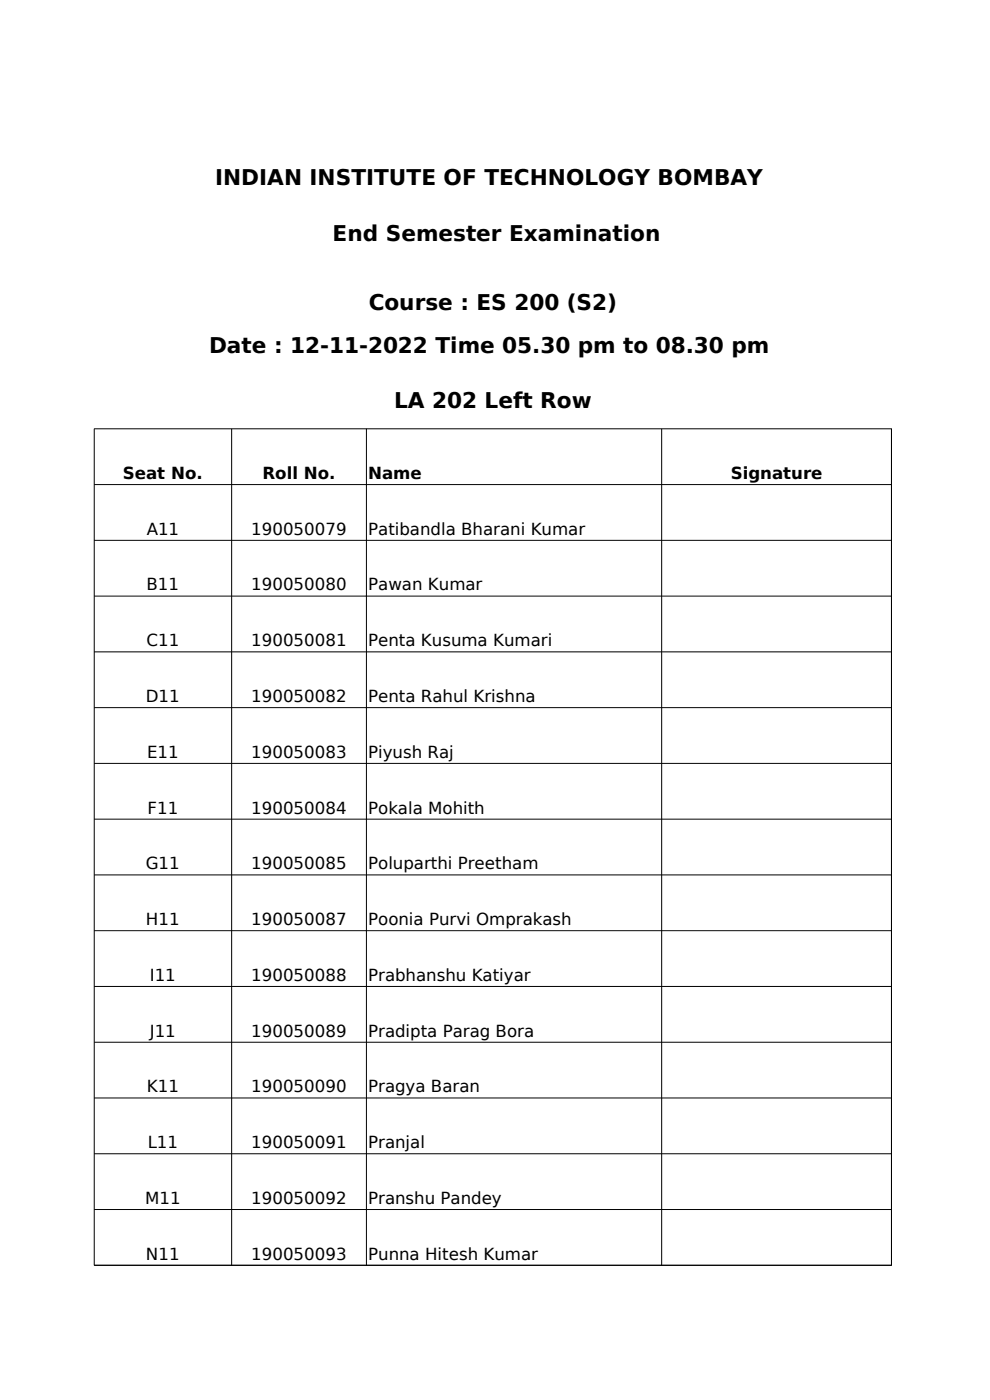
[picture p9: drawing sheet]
<svg xmlns="http://www.w3.org/2000/svg" width="210mm" height="297mm" viewBox="0 0 210 297" stroke-linecap="round" stroke-linejoin="round" font-family="sans-serif">
<defs><g id="words">
<g font-size="4.6">
<text x="45.7" y="39.3">INDIAN INSTITUTE OF TECHNOLOGY BOMBAY</text>
<text x="70.6" y="51.2">End Semester Examination</text>
<text x="78.2" y="65.9">Course : ES 200 (S2)</text>
<text x="44.3" y="74.8">Date : 12-11-2022 Time 05.30 pm to 08.30 pm</text>
<text x="83.6" y="86.6">LA 202 Left Row</text>
</g>
<g font-size="3.5">
<text x="26.1" y="101.6">Seat No.</text>
<text x="55.7" y="101.6">Roll No.</text>
<text x="78.1" y="101.6">Name</text>
<text x="155" y="101.6">Signature</text>
<text x="31.1" y="113.5">A11</text>
<text x="53.3" y="113.5">190050079</text>
<text x="78.1" y="113.5">Patibandla Bharani Kumar</text>
<text x="31.1" y="125.3">B11</text>
<text x="53.3" y="125.3">190050080</text>
<text x="78.1" y="125.3">Pawan Kumar</text>
<text x="31.1" y="137.1">C11</text>
<text x="53.3" y="137.1">190050081</text>
<text x="78.1" y="137.1">Penta Kusuma Kumari</text>
<text x="30.9" y="148.9">D11</text>
<text x="53.3" y="148.9">190050082</text>
<text x="78.1" y="148.9">Penta Rahul Krishna</text>
<text x="31.2" y="160.8">E11</text>
<text x="53.3" y="160.8">190050083</text>
<text x="78.1" y="160.8">Piyush Raj</text>
<text x="31.3" y="172.6">F11</text>
<text x="53.3" y="172.6">190050084</text>
<text x="78.1" y="172.6">Pokala Mohith</text>
<text x="30.9" y="184.4">G11</text>
<text x="53.3" y="184.4">190050085</text>
<text x="78.1" y="184.4">Poluparthi Preetham</text>
<text x="31" y="196.3">H11</text>
<text x="53.3" y="196.3">190050087</text>
<text x="78.1" y="196.3">Poonia Purvi Omprakash</text>
<text x="31.8" y="208.1">I11</text>
<text x="53.3" y="208.1">190050088</text>
<text x="78.1" y="208.1">Prabhanshu Katiyar</text>
<text x="31.8" y="219.9">J11</text>
<text x="53.3" y="219.9">190050089</text>
<text x="78.1" y="219.9">Pradipta Parag Bora</text>
<text x="31.1" y="231.7">K11</text>
<text x="53.3" y="231.7">190050090</text>
<text x="78.1" y="231.7">Pragya Baran</text>
<text x="31.3" y="243.6">L11</text>
<text x="53.3" y="243.6">190050091</text>
<text x="78.1" y="243.6">Pranjal</text>
<text x="30.8" y="255.4">M11</text>
<text x="53.3" y="255.4">190050092</text>
<text x="78.1" y="255.4">Pranshu Pandey</text>
<text x="31" y="267.2">N11</text>
<text x="53.3" y="267.2">190050093</text>
<text x="78.1" y="267.2">Punna Hitesh Kumar</text>
</g>
</g></defs>
<g fill="none" stroke="#000" stroke-width=".21">
<path d="M49.1 91v177.4M77.7 91v177.4M140.4 91v177.4M20 102.8h169.1M20 114.6h169.1M20 126.5h169.1M20 138.3h169.1M20 150.1h169.1M20 162h169.1M20 173.8h169.1M20 185.6h169.1M20 197.4h169.1"/>
<path d="M20 209.3h169.1M20 221.1h169.1M20 232.9h169.1M20 244.8h169.1M20 256.6h169.1M20 268.4h169.1M20 268.4v-177.4h169.1v177.4"/>
</g>
<use href="#words"/>
</svg>
